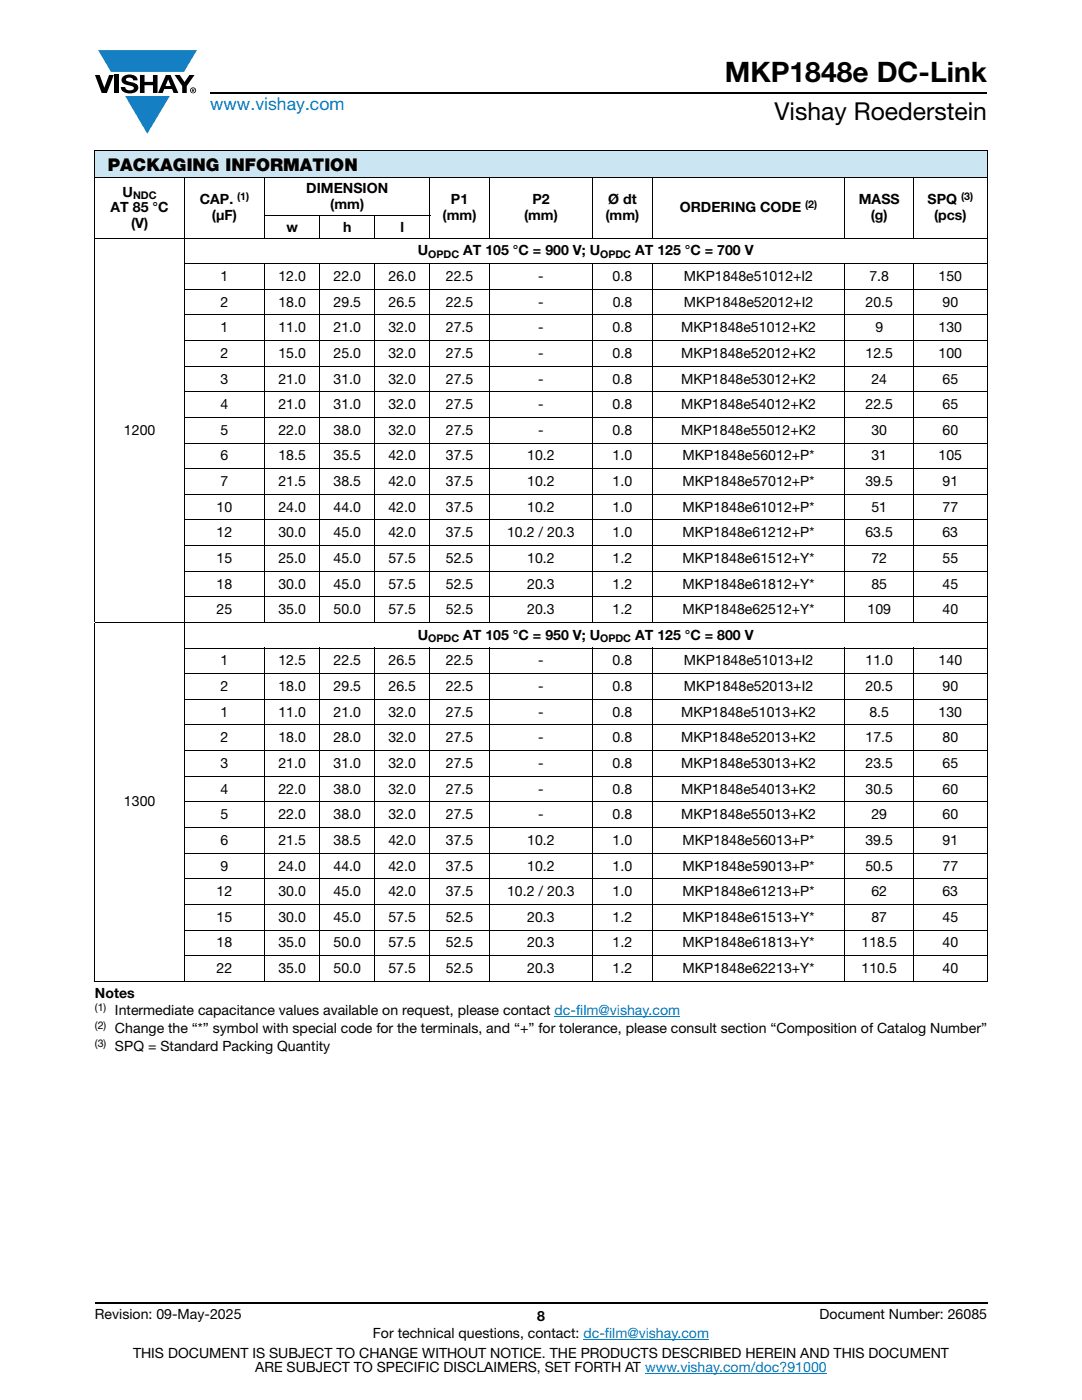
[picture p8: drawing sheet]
<svg xmlns="http://www.w3.org/2000/svg" width="216mm" height="279mm" viewBox="0 0 216 279" stroke-linecap="round" stroke-linejoin="round" font-family="sans-serif">
<defs><g id="words">
<text font-size="5.6" x="144.6" y="16.4">MKP1848e DC-Link</text>
<text font-size="4.9" x="154.5" y="24">Vishay Roederstein</text>
<text font-size="3.5" fill="#007ec4" x="42" y="21.9">www.vishay.com</text>
<text font-size="3.5" x="21.5" y="34.1">PACKAGING INFORMATION</text>
<g font-size="2.8">
<text x="24.5" y="39.2">U</text>
<text x="39.9" y="40.8">CAP.</text>
<text x="61.1" y="38.6">DIMENSION</text>
<text x="65.9" y="41.8">(mm)</text>
<text x="90" y="40.8">P1</text>
<text x="106.2" y="40.8">P2</text>
<text x="121.3" y="40.8">Ø dt</text>
<text x="171.4" y="40.8">MASS</text>
<text x="185.1" y="40.8">SPQ</text>
<text x="22.1" y="42.4">AT 85 °C</text>
<text x="26.1" y="45.6">(V)</text>
<text x="42.3" y="44">(μF)</text>
<text x="57.2" y="46.2">w</text>
<text x="68.5" y="46.2">h</text>
<text x="79.9" y="46.2">l</text>
<text x="88.3" y="44">(mm)</text>
<text x="104.6" y="44">(mm)</text>
<text x="120.8" y="44">(mm)</text>
<text x="135.6" y="42.4">ORDERING CODE</text>
<text x="173.8" y="44">(g)</text>
<text x="186.4" y="44">(pcs)</text>
<text x="83.4" y="51">U</text>
<text x="92.4" y="51">AT 105 °C = 900 V; U</text>
<text x="126.7" y="51">AT 125 °C = 700 V</text>
<text x="44" y="56.1">1</text>
<text x="55.6" y="56.1">12.0</text>
<text x="66.6" y="56.1">22.0</text>
<text x="77.5" y="56.1">26.0</text>
<text x="89" y="56.1">22.5</text>
<text x="107.4" y="56.1">-</text>
<text x="122.2" y="56.1">0.8</text>
<text x="136.5" y="56.1">MKP1848e51012+I2</text>
<text x="173.5" y="56.1">7.8</text>
<text x="187.3" y="56.1">150</text>
<text x="44" y="61.2">2</text>
<text x="55.6" y="61.2">18.0</text>
<text x="66.6" y="61.2">29.5</text>
<text x="77.5" y="61.2">26.5</text>
<text x="89" y="61.2">22.5</text>
<text x="107.4" y="61.2">-</text>
<text x="122.3" y="61.2">0.8</text>
<text x="136.5" y="61.2">MKP1848e52012+I2</text>
<text x="172.7" y="61.2">20.5</text>
<text x="188.1" y="61.2">90</text>
<text x="44" y="66.3">1</text>
<text x="44" y="71.4">2</text>
<text x="55.6" y="66.3">11.0</text>
<text x="55.6" y="71.4">15.0</text>
<text x="66.5" y="66.3">21.0</text>
<text x="66.5" y="71.4">25.0</text>
<text x="77.5" y="66.3">32.0</text>
<text x="77.5" y="71.4">32.0</text>
<text x="89" y="66.3">27.5</text>
<text x="89" y="71.4">27.5</text>
<text x="107.4" y="66.3">-</text>
<text x="107.4" y="71.4">-</text>
<text x="122.2" y="66.3">0.8</text>
<text x="122.2" y="71.4">0.8</text>
<text x="135.9" y="66.3">MKP1848e51012+K2</text>
<text x="135.9" y="71.4">MKP1848e52012+K2</text>
<text x="172.7" y="71.4">12.5</text>
<text x="174.7" y="66.3">9</text>
<text x="187.3" y="66.3">130</text>
<text x="187.3" y="71.4">100</text>
<text x="44" y="76.5">3</text>
<text x="55.6" y="76.5">21.0</text>
<text x="66.5" y="76.5">31.0</text>
<text x="77.5" y="76.5">32.0</text>
<text x="89" y="76.5">27.5</text>
<text x="107.4" y="76.5">-</text>
<text x="122.2" y="76.5">0.8</text>
<text x="135.9" y="76.5">MKP1848e53012+K2</text>
<text x="173.9" y="76.5">24</text>
<text x="188.1" y="76.5">65</text>
<text x="44" y="81.7">4</text>
<text x="55.6" y="81.7">21.0</text>
<text x="66.5" y="81.7">31.0</text>
<text x="77.5" y="81.7">32.0</text>
<text x="89" y="81.7">27.5</text>
<text x="107.4" y="81.7">-</text>
<text x="122.2" y="81.7">0.8</text>
<text x="135.9" y="81.7">MKP1848e54012+K2</text>
<text x="172.7" y="81.7">22.5</text>
<text x="188.1" y="81.7">65</text>
<text x="24.7" y="86.8">1200</text>
<text x="44" y="86.8">5</text>
<text x="55.6" y="86.8">22.0</text>
<text x="66.5" y="86.8">38.0</text>
<text x="77.5" y="86.8">32.0</text>
<text x="89" y="86.8">27.5</text>
<text x="107.4" y="86.8">-</text>
<text x="122.2" y="86.8">0.8</text>
<text x="135.9" y="86.8">MKP1848e55012+K2</text>
<text x="173.9" y="86.8">30</text>
<text x="188.1" y="86.8">60</text>
<text x="44" y="91.9">6</text>
<text x="55.6" y="91.9">18.5</text>
<text x="66.5" y="91.9">35.5</text>
<text x="77.5" y="91.9">42.0</text>
<text x="89" y="91.9">37.5</text>
<text x="105.2" y="91.9">10.2</text>
<text x="122.2" y="91.9">1.0</text>
<text x="136.2" y="91.9">MKP1848e56012+P*</text>
<text x="173.9" y="91.9">31</text>
<text x="187.3" y="91.9">105</text>
<text x="44" y="97">7</text>
<text x="55.6" y="97">21.5</text>
<text x="66.5" y="97">38.5</text>
<text x="77.5" y="97">42.0</text>
<text x="89" y="97">37.5</text>
<text x="105.2" y="97">10.2</text>
<text x="122.2" y="97">1.0</text>
<text x="136.2" y="97">MKP1848e57012+P*</text>
<text x="172.7" y="97">39.5</text>
<text x="188.1" y="97">91</text>
<text x="43.2" y="102.1">10</text>
<text x="43.2" y="107.2">12</text>
<text x="55.6" y="102.1">24.0</text>
<text x="55.6" y="107.2">30.0</text>
<text x="66.5" y="107.2">45.0</text>
<text x="66.5" y="102.1">44.0</text>
<text x="77.5" y="107.2">42.0</text>
<text x="77.5" y="102.1">42.0</text>
<text x="89" y="107.2">37.5</text>
<text x="89" y="102.1">37.5</text>
<text x="101.2" y="107.2">10.2 / 20.3</text>
<text x="105.2" y="102.1">10.2</text>
<text x="122.2" y="102.1">1.0</text>
<text x="122.2" y="107.2">1.0</text>
<text x="136.2" y="102.1">MKP1848e61012+P*</text>
<text x="136.2" y="107.2">MKP1848e61212+P*</text>
<text x="172.7" y="107.2">63.5</text>
<text x="173.9" y="102.1">51</text>
<text x="188.1" y="107.2">63</text>
<text x="188.1" y="102.1">77</text>
<text x="43.2" y="112.4">15</text>
<text x="55.6" y="112.4">25.0</text>
<text x="66.5" y="112.4">45.0</text>
<text x="77.5" y="112.4">57.5</text>
<text x="89" y="112.4">52.5</text>
<text x="105.2" y="112.4">10.2</text>
<text x="122.2" y="112.4">1.2</text>
<text x="136.2" y="112.4">MKP1848e61512+Y*</text>
<text x="173.9" y="112.4">72</text>
<text x="188.1" y="112.4">55</text>
<text x="43.2" y="117.5">18</text>
<text x="55.6" y="117.5">30.0</text>
<text x="66.5" y="117.5">45.0</text>
<text x="77.5" y="117.5">57.5</text>
<text x="89" y="117.5">52.5</text>
<text x="105.2" y="117.5">20.3</text>
<text x="122.2" y="117.5">1.2</text>
<text x="136.2" y="117.5">MKP1848e61812+Y*</text>
<text x="173.9" y="117.5">85</text>
<text x="188.1" y="117.5">45</text>
<text x="43.2" y="122.6">25</text>
<text x="55.6" y="122.6">35.0</text>
<text x="66.5" y="122.6">50.0</text>
<text x="77.5" y="122.6">57.5</text>
<text x="89" y="122.6">52.5</text>
<text x="105.2" y="122.6">20.3</text>
<text x="122.2" y="122.6">1.2</text>
<text x="136.2" y="122.6">MKP1848e62512+Y*</text>
<text x="173.1" y="122.6">109</text>
<text x="188.1" y="122.6">40</text>
<text x="83.4" y="127.7">U</text>
<text x="92.4" y="127.7">AT 105 °C = 950 V; U</text>
<text x="126.7" y="127.7">AT 125 °C = 800 V</text>
<text x="44" y="132.8">1</text>
<text x="44" y="137.9">2</text>
<text x="55.6" y="132.8">12.5</text>
<text x="55.6" y="137.9">18.0</text>
<text x="66.6" y="132.8">22.5</text>
<text x="66.6" y="137.9">29.5</text>
<text x="77.5" y="132.8">26.5</text>
<text x="77.5" y="137.9">26.5</text>
<text x="89" y="132.8">22.5</text>
<text x="89" y="137.9">22.5</text>
<text x="107.4" y="132.8">-</text>
<text x="107.4" y="137.9">-</text>
<text x="122.2" y="132.8">0.8</text>
<text x="122.2" y="137.9">0.8</text>
<text x="136.5" y="132.8">MKP1848e51013+I2</text>
<text x="136.5" y="137.9">MKP1848e52013+I2</text>
<text x="172.7" y="132.8">11.0</text>
<text x="172.7" y="137.9">20.5</text>
<text x="187.3" y="132.8">140</text>
<text x="188.1" y="137.9">90</text>
<text x="44" y="143">1</text>
<text x="55.6" y="143">11.0</text>
<text x="66.5" y="143">21.0</text>
<text x="77.5" y="143">32.0</text>
<text x="89" y="143">27.5</text>
<text x="107.4" y="143">-</text>
<text x="122.2" y="143">0.8</text>
<text x="135.9" y="143">MKP1848e51013+K2</text>
<text x="173.5" y="143">8.5</text>
<text x="187.3" y="143">130</text>
<text x="44" y="148.1">2</text>
<text x="55.6" y="148.1">18.0</text>
<text x="66.5" y="148.1">28.0</text>
<text x="77.5" y="148.1">32.0</text>
<text x="89" y="148.1">27.5</text>
<text x="107.4" y="148.1">-</text>
<text x="122.2" y="148.1">0.8</text>
<text x="135.9" y="148.1">MKP1848e52013+K2</text>
<text x="172.7" y="148.1">17.5</text>
<text x="188.1" y="148.1">80</text>
<text x="44" y="153.3">3</text>
<text x="55.6" y="153.3">21.0</text>
<text x="66.5" y="153.3">31.0</text>
<text x="77.5" y="153.3">32.0</text>
<text x="89" y="153.3">27.5</text>
<text x="107.4" y="153.3">-</text>
<text x="122.2" y="153.3">0.8</text>
<text x="135.9" y="153.3">MKP1848e53013+K2</text>
<text x="172.7" y="153.3">23.5</text>
<text x="188.1" y="153.3">65</text>
<text x="24.7" y="161">1300</text>
<text x="44" y="158.4">4</text>
<text x="55.6" y="158.4">22.0</text>
<text x="66.5" y="158.4">38.0</text>
<text x="77.5" y="158.4">32.0</text>
<text x="89" y="158.4">27.5</text>
<text x="107.4" y="158.4">-</text>
<text x="122.2" y="158.4">0.8</text>
<text x="135.9" y="158.4">MKP1848e54013+K2</text>
<text x="172.7" y="158.4">30.5</text>
<text x="188.1" y="158.4">60</text>
<text x="44" y="163.5">5</text>
<text x="55.6" y="163.5">22.0</text>
<text x="66.5" y="163.5">38.0</text>
<text x="77.5" y="163.5">32.0</text>
<text x="89" y="163.5">27.5</text>
<text x="107.4" y="163.5">-</text>
<text x="122.2" y="163.5">0.8</text>
<text x="135.9" y="163.5">MKP1848e55013+K2</text>
<text x="173.9" y="163.5">29</text>
<text x="188.1" y="163.5">60</text>
<text x="44" y="168.6">6</text>
<text x="44" y="173.7">9</text>
<text x="55.6" y="168.6">21.5</text>
<text x="55.6" y="173.7">24.0</text>
<text x="66.5" y="168.6">38.5</text>
<text x="66.5" y="173.7">44.0</text>
<text x="77.5" y="168.6">42.0</text>
<text x="77.5" y="173.7">42.0</text>
<text x="89" y="168.6">37.5</text>
<text x="89" y="173.7">37.5</text>
<text x="105.2" y="168.6">10.2</text>
<text x="105.2" y="173.7">10.2</text>
<text x="122.2" y="168.6">1.0</text>
<text x="122.2" y="173.7">1.0</text>
<text x="136.2" y="168.6">MKP1848e56013+P*</text>
<text x="136.2" y="173.7">MKP1848e59013+P*</text>
<text x="172.7" y="168.6">39.5</text>
<text x="172.7" y="173.7">50.5</text>
<text x="188.1" y="168.6">91</text>
<text x="188.1" y="173.7">77</text>
<text x="43.2" y="178.8">12</text>
<text x="55.6" y="178.8">30.0</text>
<text x="66.5" y="178.8">45.0</text>
<text x="77.5" y="178.8">42.0</text>
<text x="89" y="178.8">37.5</text>
<text x="101.2" y="178.8">10.2 / 20.3</text>
<text x="122.2" y="178.8">1.0</text>
<text x="136.2" y="178.8">MKP1848e61213+P*</text>
<text x="173.9" y="178.8">62</text>
<text x="188.1" y="178.8">63</text>
<text x="43.2" y="184">15</text>
<text x="55.6" y="184">30.0</text>
<text x="66.5" y="184">45.0</text>
<text x="77.5" y="184">57.5</text>
<text x="89" y="184">52.5</text>
<text x="105.2" y="184">20.3</text>
<text x="122.2" y="184">1.2</text>
<text x="136.2" y="184">MKP1848e61513+Y*</text>
<text x="173.9" y="184">87</text>
<text x="188.1" y="184">45</text>
<text x="43.2" y="189.1">18</text>
<text x="55.6" y="189.1">35.0</text>
<text x="66.5" y="189.1">50.0</text>
<text x="77.5" y="189.1">57.5</text>
<text x="89" y="189.1">52.5</text>
<text x="105.2" y="189.1">20.3</text>
<text x="122.2" y="189.1">1.2</text>
<text x="136.2" y="189.1">MKP1848e61813+Y*</text>
<text x="171.9" y="189.1">118.5</text>
<text x="188.1" y="189.1">40</text>
<text x="43.2" y="194.2">22</text>
<text x="55.6" y="194.2">35.0</text>
<text x="66.5" y="194.2">50.0</text>
<text x="77.5" y="194.2">57.5</text>
<text x="89" y="194.2">52.5</text>
<text x="105.2" y="194.2">20.3</text>
<text x="122.2" y="194.2">1.2</text>
<text x="136.2" y="194.2">MKP1848e62213+Y*</text>
<text x="171.9" y="194.2">110.5</text>
<text x="188.1" y="194.2">40</text>
<text x="18.9" y="199.1">Notes</text>
<text x="22.9" y="202.6">Intermediate capacitance values available on request, please contact dc-film@vishay.com</text>
<text x="22.9" y="206.2">Change the “*” symbol with special code for the terminals, and “+” for tolerance, please consult section “Composition of Catalog Number”</text>
<text x="22.9" y="209.7">SPQ = Standard Packing Quantity</text>
<text x="18.9" y="263.3">Revision: 09-May-2025</text>
<text x="107.2" y="263.6">8</text>
<text x="163.6" y="263.3">Document Number: 26085</text>
<text x="74.4" y="267.1">For technical questions, contact: dc-film@vishay.com</text>
<text x="26.5" y="271">THIS DOCUMENT IS SUBJECT TO CHANGE WITHOUT NOTICE. THE PRODUCTS DESCRIBED HEREIN AND THIS DOCUMENT</text>
<text x="50.9" y="273.8">ARE SUBJECT TO SPECIFIC DISCLAIMERS, SET FORTH AT www.vishay.com/doc?91000</text>
</g>
<g font-size="2.1">
<text x="26.6" y="39.7">NDC</text>
<text x="47.3" y="40">(1)</text>
<text x="160.7" y="41.6">(2)</text>
<text x="191.8" y="40">(3)</text>
<text x="85.4" y="51.5">OPDC</text>
<text x="119.7" y="51.5">OPDC</text>
<text x="85.4" y="128.2">OPDC</text>
<text x="119.7" y="128.2">OPDC</text>
<text x="18.9" y="201.8">(1)</text>
<text x="18.9" y="205.3">(2)</text>
<text x="18.9" y="208.9">(3)</text>
</g>
</g></defs>
<g fill="#147fc3">
<path d="M19.6 10h19.7l-2.6 4.3h-1.1h-13.5z"/>
<path d="M25 19.2h8.9l-4.5 7.5z"/>
</g>
<g fill="#000">
<path d="M18.9 15h1l.9 2.5 1-2.5h.9l-1.4 3.6h-1zM22.9 15h.9v3.6h-.9zM24.6 15.3a2.1 2.1 0 0 1 2.8 .3l.1 .4h-.9a.79 .79 0 0 0-.7-.5 .79 .79 0 0 0-.8 .4l.3 .3 1 .2a1.08 1.08 0 0 1 1.2 1 1.08 1.08 0 0 1-1.1 1.2 1.73 1.73 0 0 1-2.4-1.2h.9a.96 .96 0 0 0 .8 .6 .96 .96 0 0 0 .9-.4 1.31 1.31 0 0 0-1.2-.6 1.03 1.03 0 0 1-1.1-.6 1.03 1.03 0 0 1 .2-1.1zM27.9 15h.9v1.3h1.7v-1.3h.9v3.6h-.9v-1.6h-1.7v1.6h-.9zM34.8 15h1.1l.9 1.4 1-1.4h1l-1.5 2.2v1.4h-.9v-1.4z"/>
<path d="M33.6 15.9l.5 1.3h-1.1zM33.1 15l-1.6 3.6h1l.3-.8h1.5l.3 .8h1l-1.6-3.6z"/>
<path d="M38.4 17.8h.2v.2h-.2zM38.3 17.7v.7h.1v-.3l.4 .3-.2-.3 .2-.2-.1-.2z"/>
<path d="M38.1 18a.46 .46 0 0 1 .9 0 .46 .46 0 0 1-.9 0zM37.9 18a.6 .6 0 0 0 1.2 0 .6 .6 0 0 0-1.2 0z"/>
</g>
<path d="M42 18.6h155M18.9 260h178.1" fill="none" stroke="#000" stroke-width=".36"/>
<path d="M110.7 202.9h25.1M116.4 267.3h25.1M128.7 274h36.3" fill="none" stroke="#007ec4" stroke-width=".2"/>
<path d="M18.9 30h178.1v5.5h-178.1z" fill="#cce5f3"/>
<g fill="none" stroke="#000" stroke-width=".2">
<path d="M18.9 30h178.1M18.9 35.5h178.1M18.9 30.1v94M36.8 35.4v160.5M52.8 35.4v12.2M85.7 35.4v12.2M97.7 35.4v12.2M118.2 35.4v12.2M130.2 35.4v12.2M168.6 35.4v12.2M182.3 35.4v12.2M197 30.1v94"/>
<path d="M18.9 47.5h178.1M36.7 52.6h160.3M36.7 57.7h160.3M52.7 43.1h33.2M52.8 52.5v71.8M63.8 43v4.6M63.8 52.5v71.8M74.8 43v4.6M74.8 52.5v71.8M85.7 52.5v71.8M97.7 52.5v71.8M118.2 52.5v71.8"/>
<path d="M130.2 52.5v71.8M168.6 52.5v71.8M182.3 52.5v71.8M36.7 62.8h160.3M36.7 67.9h160.3M36.7 73.1h160.3M36.7 78.2h160.3M36.7 83.3h160.3M36.7 88.4h160.3M36.7 93.5h160.3M36.7 98.6h160.3M36.7 103.8h160.3"/>
<path d="M36.7 108.9h160.3M36.7 114h160.3M36.7 119.1h160.3M18.9 124.2h178.1M18.9 124.3v71.4M36.7 129.3h16M36.7 134.5h160.3M36.7 139.6h160.3M52.8 129.2v66.7M52.9 129.3h77.1M63.8 129.2v66.7M74.8 129.2v66.7"/>
<path d="M85.7 129.2v66.7M97.7 129.2v66.7M118.2 129.2v66.7M130.2 129.2v66.7M130.2 129.3h38.3M168.6 129.2v66.7M168.7 129.3h28.3M182.3 129.2v66.7M197 124.3v4.9M197 129.4v66.3M36.7 144.7h160.3M36.7 149.8h160.3"/>
<path d="M36.7 154.9h160.3M36.7 160h160.3M36.7 165.1h160.3M36.7 170.3h160.3M36.7 175.4h160.3M18.9 195.8h17.8M36.7 180.5h160.3M36.7 185.6h160.3M36.7 190.7h160.3M36.9 195.8h160.1"/>
</g>
<use href="#words"/>
</svg>
